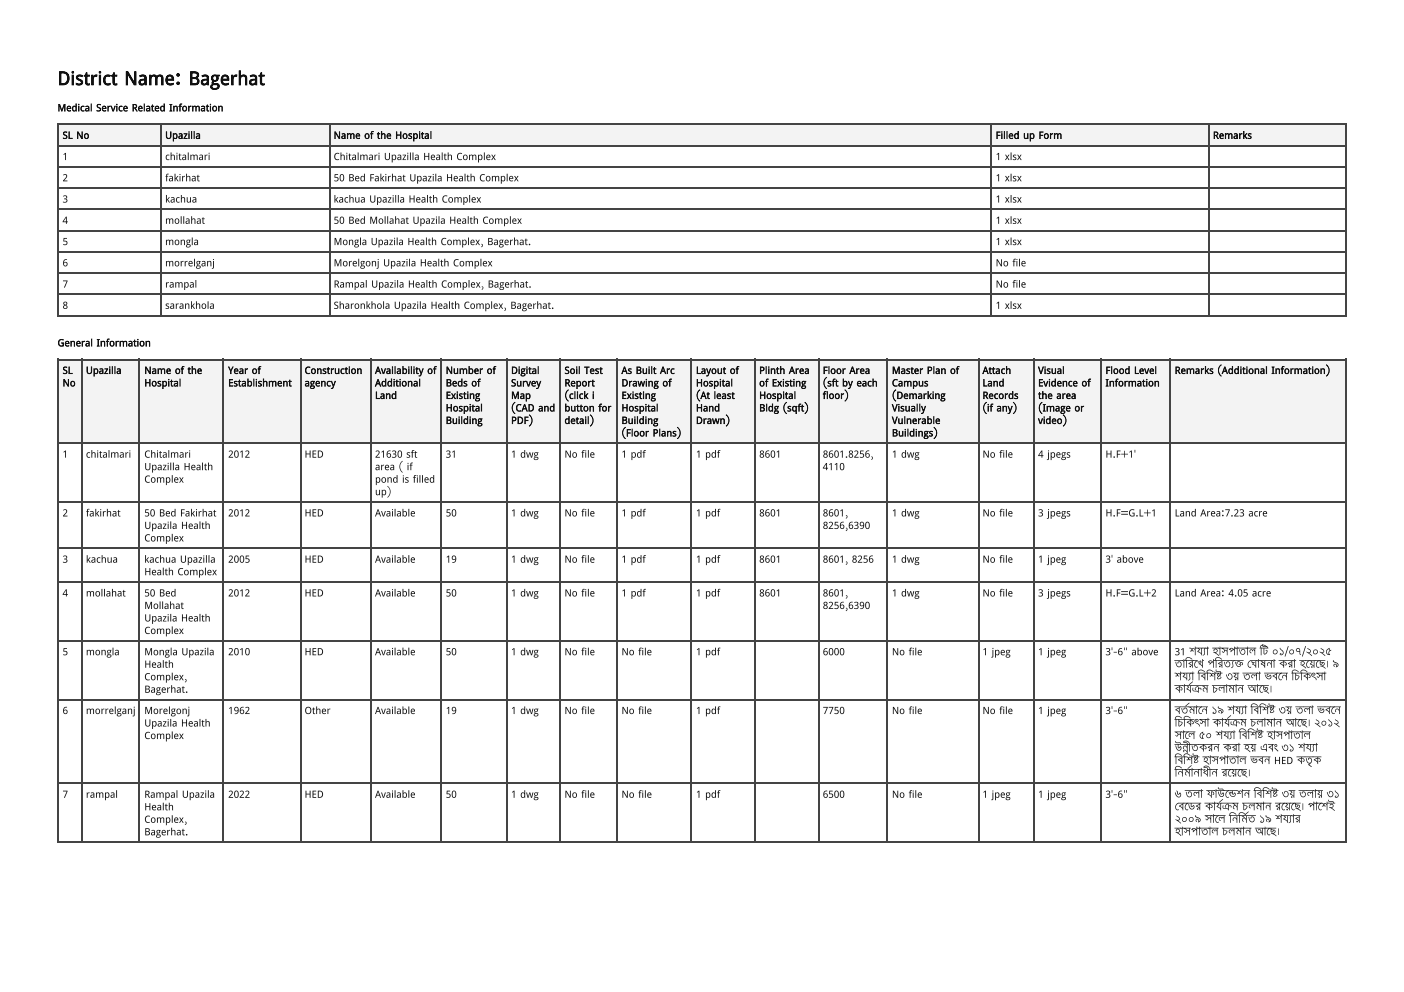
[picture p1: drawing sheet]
<svg xmlns="http://www.w3.org/2000/svg" width="297mm" height="210mm" viewBox="0 0 297 210" stroke-linecap="round" stroke-linejoin="round" font-family="sans-serif">
<defs><g id="words">
<text font-size="4" fill="#111" x="12.2" y="18">District Name: Bagerhat</text>
<g font-size="2.1" fill="#111">
<text x="12.2" y="23.5">Medical Service Related Information</text>
<text x="13.2" y="29.4">SL No</text>
<text x="34.9" y="29.4">Upazilla</text>
<text x="70.6" y="29.4">Name of the Hospital</text>
<text x="210.6" y="29.4">Filled up Form</text>
<text x="256.6" y="29.4">Remarks</text>
<text x="13.2" y="33.9">1</text>
<text x="34.9" y="33.9">chitalmari</text>
<text x="70.6" y="33.9">Chitalmari Upazilla Health Complex</text>
<text x="210.6" y="33.9">1 xlsx</text>
<text x="13.2" y="38.4">2</text>
<text x="34.9" y="38.4">fakirhat</text>
<text x="70.6" y="38.4">50 Bed Fakirhat Upazila Health Complex</text>
<text x="210.6" y="38.4">1 xlsx</text>
<text x="13.2" y="42.9">3</text>
<text x="13.2" y="47.4">4</text>
<text x="34.9" y="42.9">kachua</text>
<text x="34.9" y="47.4">mollahat</text>
<text x="70.6" y="42.9">kachua Upazilla Health Complex</text>
<text x="70.6" y="47.4">50 Bed Mollahat Upazila Health Complex</text>
<text x="210.6" y="42.9">1 xlsx</text>
<text x="210.6" y="47.4">1 xlsx</text>
<text x="13.2" y="51.9">5</text>
<text x="34.9" y="51.9">mongla</text>
<text x="70.6" y="51.9">Mongla Upazila Health Complex, Bagerhat.</text>
<text x="210.6" y="51.9">1 xlsx</text>
<text x="13.2" y="56.4">6</text>
<text x="34.9" y="56.4">morrelganj</text>
<text x="70.6" y="56.4">Morelgonj Upazila Health Complex</text>
<text x="210.6" y="56.4">No file</text>
<text x="13.2" y="60.9">7</text>
<text x="13.2" y="65.4">8</text>
<text x="34.9" y="60.9">rampal</text>
<text x="34.9" y="65.4">sarankhola</text>
<text x="70.6" y="60.9">Rampal Upazila Health Complex, Bagerhat.</text>
<text x="70.6" y="65.4">Sharonkhola Upazila Health Complex, Bagerhat.</text>
<text x="210.6" y="60.9">No file</text>
<text x="210.6" y="65.4">1 xlsx</text>
<text x="12.2" y="73.3">General Information</text>
<text x="13.2" y="79.1">SL</text>
<text x="13.2" y="81.8">No</text>
<text x="18.2" y="79.1">Upazilla</text>
<text x="30.5" y="79.1">Name of the</text>
<text x="30.5" y="81.8">Hospital</text>
<text x="48.3" y="79.1">Year of</text>
<text x="48.3" y="81.8">Establishment</text>
<text x="64.4" y="79.1">Construction</text>
<text x="64.4" y="81.8">agency</text>
<text x="79.3" y="79.1">Availability of</text>
<text x="79.3" y="81.8">Additional</text>
<text x="94.3" y="79.1">Number of</text>
<text x="94.3" y="81.8">Beds of</text>
<text x="108.1" y="79.1">Digital</text>
<text x="108.1" y="81.8">Survey</text>
<text x="119.4" y="79.1">Soil Test</text>
<text x="119.4" y="81.8">Report</text>
<text x="131.5" y="79.1">As Built Arc</text>
<text x="131.5" y="81.8">Drawing of</text>
<text x="147.2" y="79.1">Layout of</text>
<text x="147.2" y="81.8">Hospital</text>
<text x="160.6" y="79.1">Plinth Area</text>
<text x="160.6" y="81.8">of Existing</text>
<text x="174.1" y="79.1">Floor Area</text>
<text x="174.1" y="81.8">(sft by each</text>
<text x="188.7" y="79.1">Master Plan of</text>
<text x="188.7" y="81.8">Campus</text>
<text x="207.8" y="79.1">Attach</text>
<text x="207.8" y="81.8">Land</text>
<text x="219.6" y="79.1">Visual</text>
<text x="219.6" y="81.8">Evidence of</text>
<text x="233.9" y="79.1">Flood Level</text>
<text x="233.9" y="81.8">Information</text>
<text x="248.5" y="79.1">Remarks (Additional Information)</text>
<text x="79.3" y="84.4">Land</text>
<text x="94.3" y="84.4">Existing</text>
<text x="94.3" y="87">Hospital</text>
<text x="94.3" y="89.7">Building</text>
<text x="108.1" y="84.4">Map</text>
<text x="108.1" y="87">(CAD and</text>
<text x="108.1" y="89.7">PDF)</text>
<text x="119.4" y="84.4">(click i</text>
<text x="119.4" y="87">button for</text>
<text x="119.4" y="89.7">detail)</text>
<text x="131.5" y="84.4">Existing</text>
<text x="131.5" y="87">Hospital</text>
<text x="131.5" y="89.7">Building</text>
<text x="147.2" y="84.4">(At least</text>
<text x="147.2" y="87">Hand</text>
<text x="147.2" y="89.7">Drawn)</text>
<text x="160.6" y="84.4">Hospital</text>
<text x="160.6" y="87">Bldg (sqft)</text>
<text x="174.1" y="84.4">floor)</text>
<text x="188.7" y="84.4">(Demarking</text>
<text x="188.7" y="87">Visually</text>
<text x="188.7" y="89.7">Vulnerable</text>
<text x="207.8" y="84.4">Records</text>
<text x="207.8" y="87">(if any)</text>
<text x="219.6" y="84.4">the area</text>
<text x="219.6" y="87">(Image or</text>
<text x="219.6" y="89.7">video)</text>
<text x="131.5" y="92.3">(Floor Plans)</text>
<text x="188.7" y="92.3">Buildings)</text>
<text x="13.2" y="96.8">1</text>
<text x="18.2" y="96.8">chitalmari</text>
<text x="30.5" y="96.8">Chitalmari</text>
<text x="30.5" y="99.5">Upazilla Health</text>
<text x="48.3" y="96.8">2012</text>
<text x="64.4" y="96.8">HED</text>
<text x="79.3" y="96.8">21630 sft</text>
<text x="79.3" y="99.5">area ( if</text>
<text x="94.3" y="96.8">31</text>
<text x="108.1" y="96.8">1 dwg</text>
<text x="119.4" y="96.8">No file</text>
<text x="131.5" y="96.8">1 pdf</text>
<text x="147.2" y="96.8">1 pdf</text>
<text x="160.6" y="96.8">8601</text>
<text x="174.1" y="96.8">8601.8256,</text>
<text x="174.1" y="99.5">4110</text>
<text x="188.7" y="96.8">1 dwg</text>
<text x="207.8" y="96.8">No file</text>
<text x="219.6" y="96.8">4 jpegs</text>
<text x="233.9" y="96.8">H.F+1'</text>
<text x="30.5" y="102.1">Complex</text>
<text x="79.3" y="102.1">pond is filled</text>
<text x="79.3" y="104.8">up)</text>
<text x="13.2" y="109.3">2</text>
<text x="18.2" y="109.3">fakirhat</text>
<text x="30.5" y="109.3">50 Bed Fakirhat</text>
<text x="30.5" y="111.9">Upazila Health</text>
<text x="48.3" y="109.3">2012</text>
<text x="64.4" y="109.3">HED</text>
<text x="79.3" y="109.3">Available</text>
<text x="94.3" y="109.3">50</text>
<text x="108.1" y="109.3">1 dwg</text>
<text x="119.4" y="109.3">No file</text>
<text x="131.5" y="109.3">1 pdf</text>
<text x="147.2" y="109.3">1 pdf</text>
<text x="160.6" y="109.3">8601</text>
<text x="174.1" y="109.3">8601,</text>
<text x="174.1" y="111.9">8256,6390</text>
<text x="188.7" y="109.3">1 dwg</text>
<text x="207.8" y="109.3">No file</text>
<text x="219.6" y="109.3">3 jpegs</text>
<text x="233.9" y="109.3">H.F=G.L+1</text>
<text x="248.5" y="109.3">Land Area:7.23 acre</text>
<text x="13.2" y="119.1">3</text>
<text x="18.2" y="119.1">kachua</text>
<text x="30.5" y="114.6">Complex</text>
<text x="30.5" y="119.1">kachua Upazilla</text>
<text x="48.3" y="119.1">2005</text>
<text x="64.4" y="119.1">HED</text>
<text x="79.3" y="119.1">Available</text>
<text x="94.3" y="119.1">19</text>
<text x="108.1" y="119.1">1 dwg</text>
<text x="119.4" y="119.1">No file</text>
<text x="131.5" y="119.1">1 pdf</text>
<text x="147.2" y="119.1">1 pdf</text>
<text x="160.6" y="119.1">8601</text>
<text x="174.1" y="119.1">8601, 8256</text>
<text x="188.7" y="119.1">1 dwg</text>
<text x="207.8" y="119.1">No file</text>
<text x="219.6" y="119.1">1 jpeg</text>
<text x="233.9" y="119.1">3' above</text>
<text x="30.5" y="121.7">Health Complex</text>
<text x="13.2" y="126.2">4</text>
<text x="18.2" y="126.2">mollahat</text>
<text x="30.5" y="126.2">50 Bed</text>
<text x="30.5" y="128.9">Mollahat</text>
<text x="30.5" y="131.5">Upazila Health</text>
<text x="48.3" y="126.2">2012</text>
<text x="64.4" y="126.2">HED</text>
<text x="79.3" y="126.2">Available</text>
<text x="94.3" y="126.2">50</text>
<text x="108.1" y="126.2">1 dwg</text>
<text x="119.4" y="126.2">No file</text>
<text x="131.5" y="126.2">1 pdf</text>
<text x="147.2" y="126.2">1 pdf</text>
<text x="160.6" y="126.2">8601</text>
<text x="174.1" y="126.2">8601,</text>
<text x="174.1" y="128.9">8256,6390</text>
<text x="188.7" y="126.2">1 dwg</text>
<text x="207.8" y="126.2">No file</text>
<text x="219.6" y="126.2">3 jpegs</text>
<text x="233.9" y="126.2">H.F=G.L+2</text>
<text x="248.5" y="126.2">Land Area: 4.05 acre</text>
<text x="30.5" y="134.1">Complex</text>
<text x="13.2" y="138.6">5</text>
<text x="18.2" y="138.6">mongla</text>
<text x="30.5" y="138.6">Mongla Upazila</text>
<text x="30.5" y="141.3">Health</text>
<text x="30.5" y="143.9">Complex,</text>
<text x="48.3" y="138.6">2010</text>
<text x="64.4" y="138.6">HED</text>
<text x="79.3" y="138.6">Available</text>
<text x="94.3" y="138.6">50</text>
<text x="108.1" y="138.6">1 dwg</text>
<text x="119.4" y="138.6">No file</text>
<text x="131.5" y="138.6">No file</text>
<text x="147.2" y="138.6">1 pdf</text>
<text x="174.1" y="138.6">6000</text>
<text x="188.7" y="138.6">No file</text>
<text x="207.8" y="138.6">1 jpeg</text>
<text x="219.6" y="138.6">1 jpeg</text>
<text x="233.9" y="138.6">3'-6&quot; above</text>
<text x="248.5" y="138.6">31 শয্যা</text>
<text x="248.5" y="141.3">তা রি খে</text>
<text x="248.5" y="143.9">শয্যা</text>
<text x="253.4" y="143.9">বি শি ষ ৩য় তলা</text>
<text x="255.4" y="141.3">পরি ত্য</text>
<text x="256.5" y="138.6">হা সপা তা ল টি</text>
<text x="257.3" y="143.9">্</text>
<text x="257.3" y="143.9">ট</text>
<text x="261.2" y="141.3">ক ঘো</text>
<text x="261.2" y="141.3">্</text>
<text x="261.2" y="141.3">ত</text>
<text x="266.5" y="141.3">ষনা</text>
<text x="267.4" y="143.9">ভবনে</text>
<text x="269.1" y="138.6">০১/০৭/২০২৫</text>
<text x="270.6" y="141.3">করা</text>
<text x="273.2" y="143.9">চি কি</text>
<text x="274.9" y="141.3">হয়ে</text>
<text x="277.4" y="143.9">ৎসা</text>
<text x="278.3" y="141.3">ছে</text>
<text x="280.4" y="141.3">। ৯</text>
<text x="30.5" y="146.6">Bagerhat.</text>
<text x="248.5" y="146.6">কা র্য কম চলা মা ন আছে</text>
<text x="252.2" y="146.6">্</text>
<text x="252.2" y="146.6">র</text>
<text x="268.4" y="146.6">।</text>
<text x="13.2" y="151.1">6</text>
<text x="18.2" y="151.1">morrelganj</text>
<text x="30.5" y="151.1">Morelgonj</text>
<text x="30.5" y="153.7">Upazila Health</text>
<text x="48.3" y="151.1">1962</text>
<text x="64.4" y="151.1">Other</text>
<text x="79.3" y="151.1">Available</text>
<text x="94.3" y="151.1">19</text>
<text x="108.1" y="151.1">1 dwg</text>
<text x="119.4" y="151.1">No file</text>
<text x="131.5" y="151.1">No file</text>
<text x="147.2" y="151.1">1 pdf</text>
<text x="174.1" y="151.1">7750</text>
<text x="188.7" y="151.1">No file</text>
<text x="207.8" y="151.1">No file</text>
<text x="219.6" y="151.1">1 jpeg</text>
<text x="233.9" y="151.1">3'-6&quot;</text>
<text x="248.5" y="151.1">বর্ত মা নে</text>
<text x="248.5" y="153.7">চি কি</text>
<text x="252.7" y="153.7">ৎসা</text>
<text x="256.3" y="151.1">১৯ শয্যা</text>
<text x="256.6" y="153.7">কা র্য কম চলা মা ন আছে</text>
<text x="260.2" y="153.7">্</text>
<text x="260.2" y="153.7">র</text>
<text x="264.6" y="151.1">বি শি ষ ৩য় তলা</text>
<text x="268.5" y="151.1">্</text>
<text x="268.5" y="151.1">ট</text>
<text x="276.5" y="153.7">। ২০১২</text>
<text x="278.6" y="151.1">ভবনে</text>
<text x="30.5" y="156.4">Complex</text>
<text x="248.5" y="156.4">সা লে</text>
<text x="248.5" y="159">উন্নী তকরন করা</text>
<text x="248.5" y="161.7">বি শি ষ হা সপা তা ল ভবন HED কতৃ ক</text>
<text x="252.4" y="161.7">্</text>
<text x="252.4" y="161.7">ট</text>
<text x="253.6" y="156.4">৫০ শয্যা</text>
<text x="262.1" y="156.4">বি শি ষ হা সপা তা ল</text>
<text x="263.1" y="159">হয় এবং</text>
<text x="266" y="156.4">্</text>
<text x="266" y="156.4">ট</text>
<text x="271.1" y="159">৩১ শয্যা</text>
<text x="248.5" y="164.3">নি র্মা</text>
<text x="252.4" y="164.3">না ধী ন রয়ে</text>
<text x="261.7" y="164.3">ছে</text>
<text x="263.8" y="164.3">।</text>
<text x="13.2" y="168.8">7</text>
<text x="18.2" y="168.8">rampal</text>
<text x="30.5" y="168.8">Rampal Upazila</text>
<text x="30.5" y="171.4">Health</text>
<text x="48.3" y="168.8">2022</text>
<text x="64.4" y="168.8">HED</text>
<text x="79.3" y="168.8">Available</text>
<text x="94.3" y="168.8">50</text>
<text x="108.1" y="168.8">1 dwg</text>
<text x="119.4" y="168.8">No file</text>
<text x="131.5" y="168.8">No file</text>
<text x="147.2" y="168.8">1 pdf</text>
<text x="174.1" y="168.8">6500</text>
<text x="188.7" y="168.8">No file</text>
<text x="207.8" y="168.8">1 jpeg</text>
<text x="219.6" y="168.8">1 jpeg</text>
<text x="233.9" y="168.8">3'-6&quot;</text>
<text x="248.5" y="168.8">৬ তলা</text>
<text x="248.5" y="171.4">বে</text>
<text x="250.5" y="171.4">ডে</text>
<text x="252.8" y="171.4">র কা র্য কম চলমা ন রয়ে</text>
<text x="255.2" y="168.8">ফা উন্ডে</text>
<text x="258.5" y="171.4">্</text>
<text x="258.5" y="171.4">র</text>
<text x="261.6" y="168.8">শন বি শি ষ ৩য় তলা য় ৩১</text>
<text x="269.1" y="168.8">্</text>
<text x="269.1" y="168.8">ট</text>
<text x="273" y="171.4">ছে</text>
<text x="275.1" y="171.4">। পা শে</text>
<text x="281" y="171.4">ই</text>
<text x="30.5" y="174.1">Complex,</text>
<text x="30.5" y="176.7">Bagerhat.</text>
<text x="248.5" y="174.1">২০০৯ সা লে</text>
<text x="248.5" y="176.7">হা সপা তা ল চলমা ন আছে</text>
<text x="260" y="174.1">নি র্মি</text>
<text x="264" y="174.1">ত ১৯ শয্যা</text>
<text x="270" y="176.7">।</text>
<text x="273.9" y="174.1">র</text>
</g>
</g></defs>
<g fill="#eef4fb">
<path d="M12.4 26.5h21.7v4.5h-21.7z"/>
<path d="M34.1 26.5h35.5v4.5h-35.5z"/>
<path d="M69.6 26.5h140.2v4.5h-140.2z"/>
<path d="M209.8 26.5h45.8v4.5h-45.8z"/>
<path d="M255.6 26.5h29.4v4.5h-29.4z"/>
</g>
<g fill="none" stroke="#444" stroke-width=".26">
<path d="M12.2 26.3h272.8M12.2 30.8h272.8M12.2 35.3h272.8M12.2 39.8h272.8M12.3 26.2v40.7M34 26.2v40.7M69.7 26.2v40.7M209.7 26.2v40.7M255.7 26.2v40.7M284.8 26.2v40.7M12.2 44.3h272.8M12.2 48.8h272.8"/>
<path d="M12.2 53.3h272.8M12.2 57.8h272.8M12.2 62.3h272.8M12.2 66.8h272.8"/>
</g>
<g fill="#eef4fb">
<path d="M12.4 76.2h4.8v17.7h-4.8z"/>
<path d="M17.2 76.2h12.4v17.7h-12.4z"/>
<path d="M29.6 76.2h17.8v17.7h-17.8z"/>
<path d="M47.4 76.2h16.1v17.7h-16.1z"/>
<path d="M63.5 76.2h14.8v17.7h-14.8z"/>
<path d="M78.3 76.2h15.1v17.7h-15.1z"/>
<path d="M93.4 76.2h13.8v17.7h-13.8z"/>
<path d="M107.2 76.2h11.3v17.7h-11.3z"/>
<path d="M118.5 76.2h11.9v17.7h-11.9z"/>
<path d="M130.4 76.2h15.9v17.7h-15.9z"/>
<path d="M146.3 76.2h13.2v17.7h-13.2z"/>
<path d="M159.5 76.2h13.5v17.7h-13.5z"/>
<path d="M173 76.2h14.9v17.7h-14.9z"/>
<path d="M187.9 76.2h19v17.7h-19z"/>
<path d="M206.9 76.2h11.9v17.7h-11.9z"/>
<path d="M218.8 76.2h14v17.7h-14z"/>
<path d="M232.8 76.2h14.8v17.7h-14.8z"/>
<path d="M247.6 76.2h37.4v17.7h-37.4z"/>
</g>
<g fill="none" stroke="#444" stroke-width=".26">
<path d="M12.2 76.1h272.8M12.3 75.9v102.4M17.3 75.9v102.4M29.5 75.9v102.4M47.2 75.9v102.4M63.6 75.9v102.4M78.4 75.9v102.4M93.3 75.9v102.4M107.3 75.9v102.4M118.4 75.9v102.4M130.6 75.9v102.4M146.2 75.9v102.4"/>
<path d="M159.7 75.9v102.4M173.2 75.9v102.4M187.7 75.9v102.4M207 75.9v102.4M218.7 75.9v102.4M233 75.9v102.4M247.5 75.9v102.4M284.8 75.9v102.4M12.2 93.8h272.8M12.2 106.2h272.8M12.2 116h272.8M12.2 123.2h272.8"/>
<path d="M12.2 135.6h272.8M12.2 148h272.8M12.2 165.8h272.8M12.2 178.2h272.8"/>
</g>
<use href="#words"/>
</svg>
